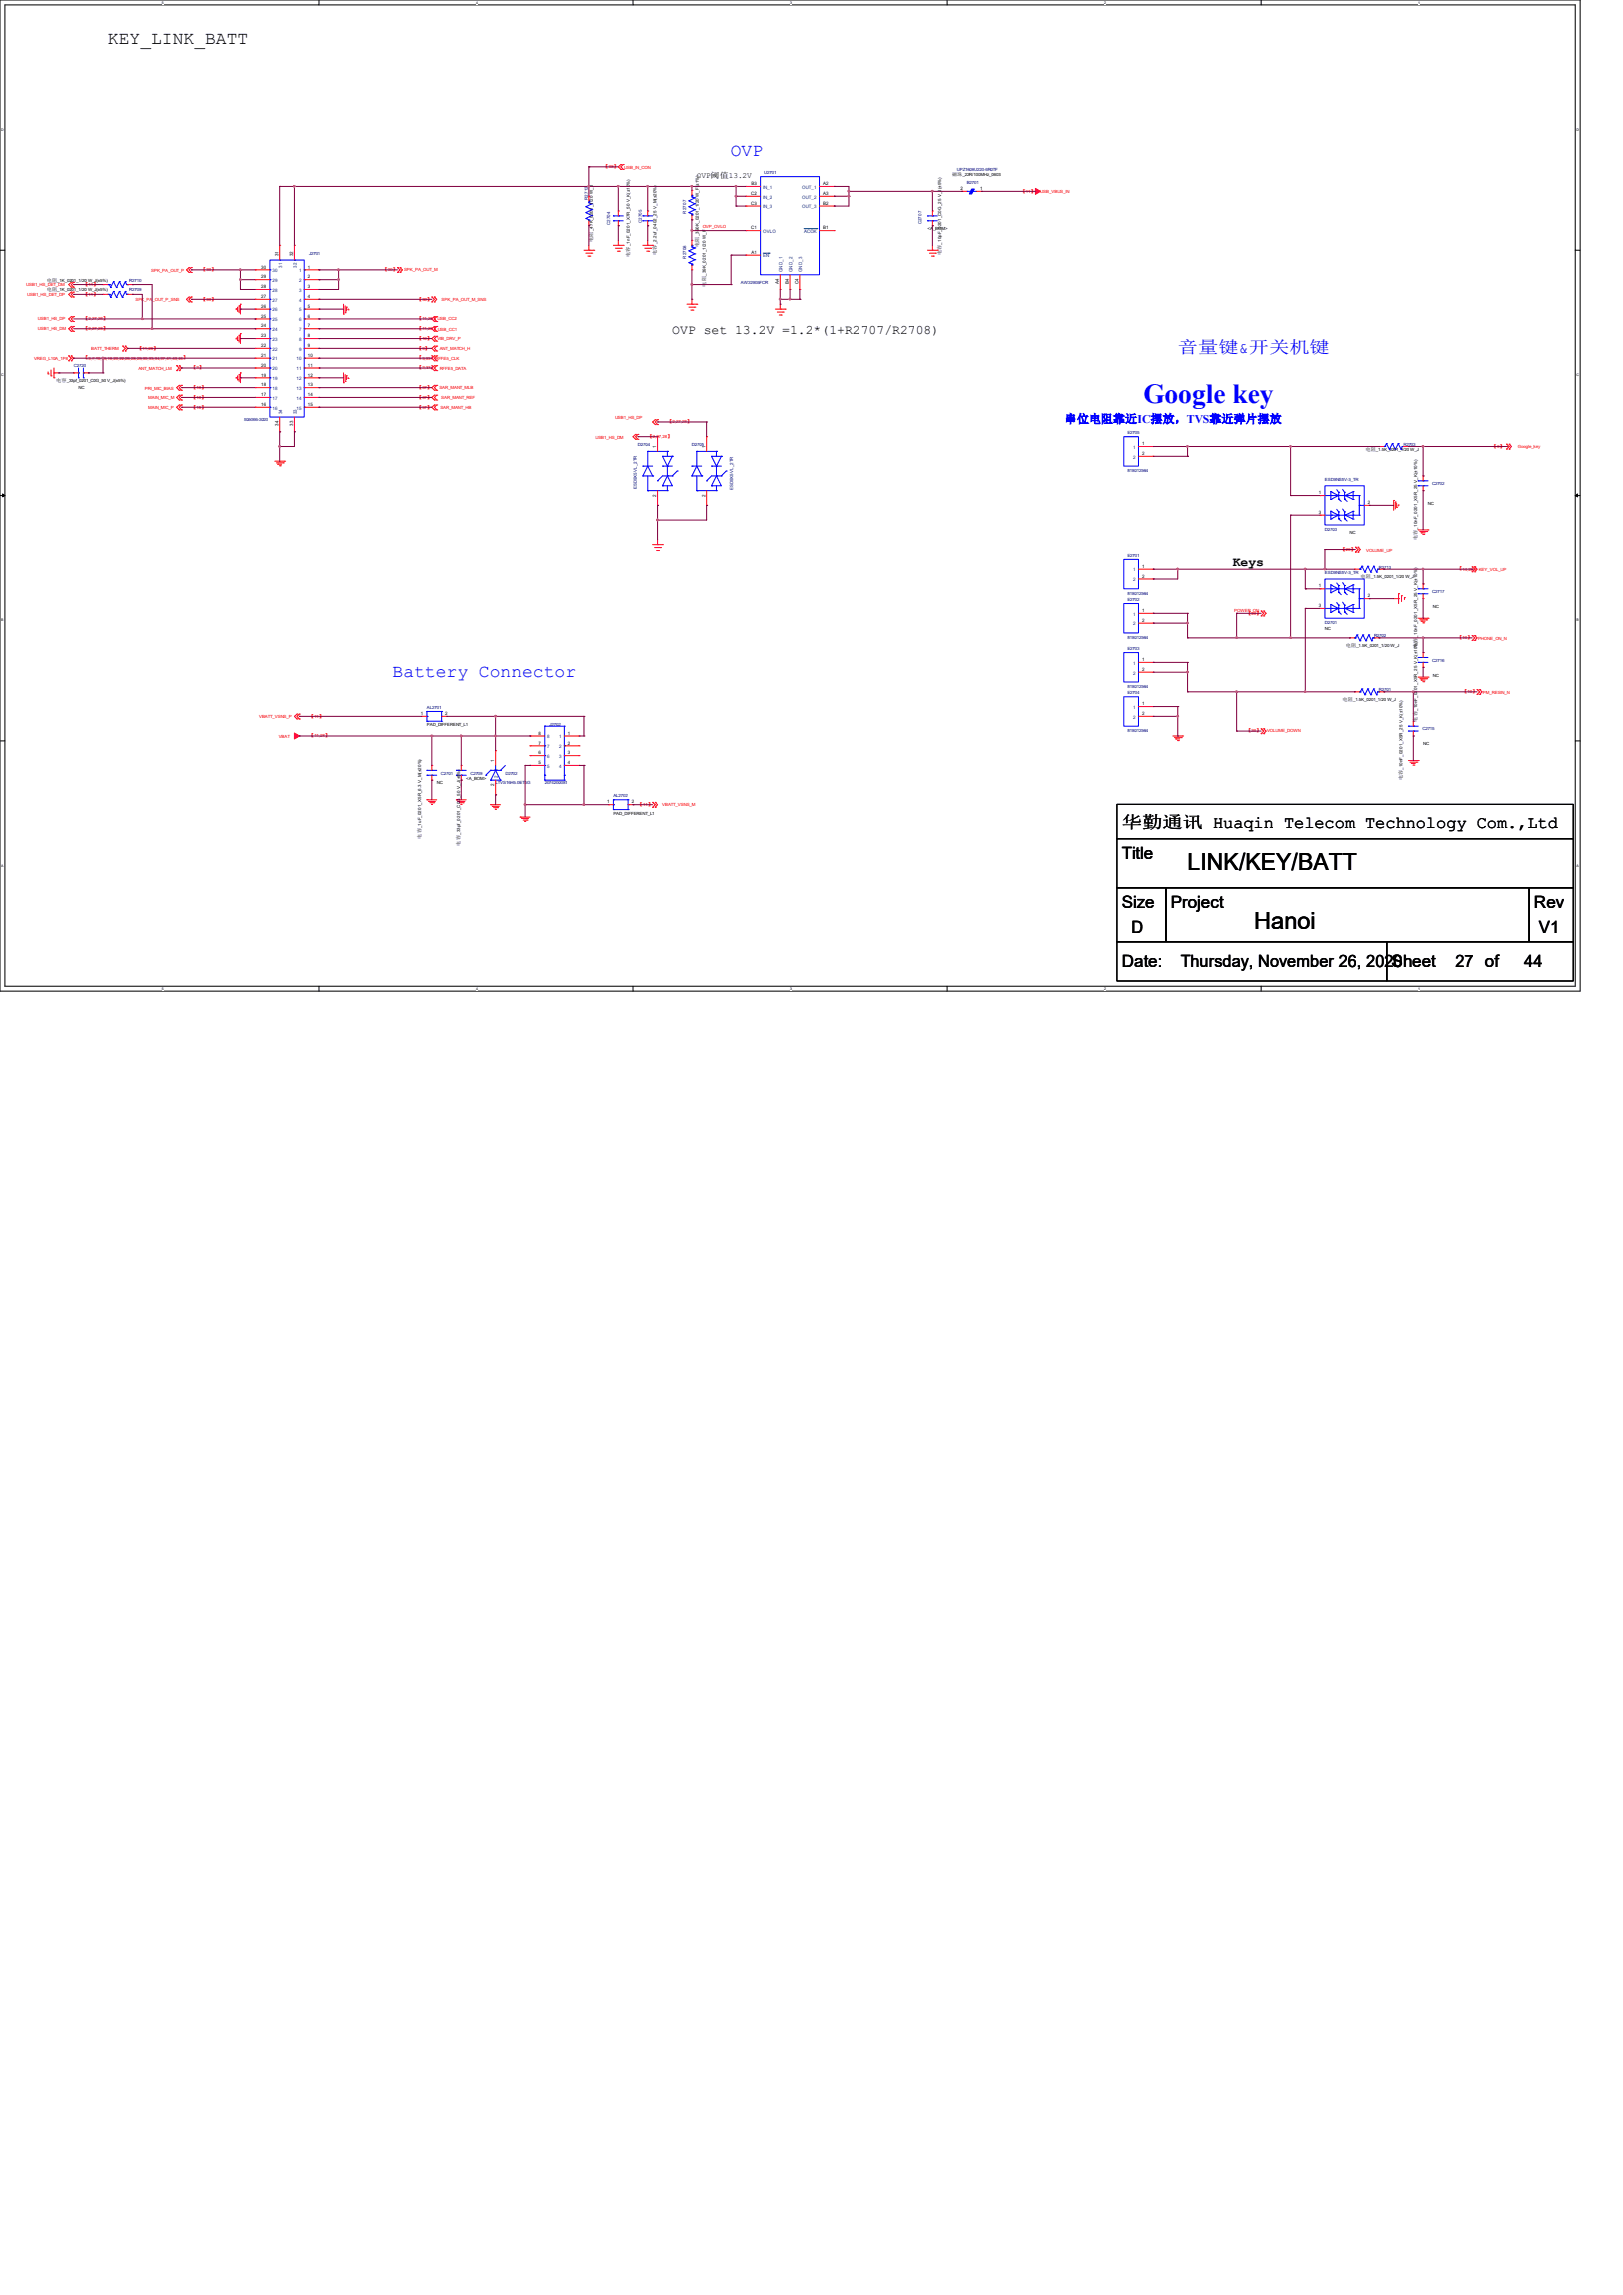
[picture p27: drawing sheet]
<svg xmlns="http://www.w3.org/2000/svg" width="210mm" height="297mm" viewBox="0 0 210 297" stroke-linecap="round" stroke-linejoin="round" font-family="sans-serif">
<defs><g id="words">
<text font-size="3.6" fill="#00f" x="148" y="52.2">Google key</text>
<g font-size="3">
<text x="153.7" y="112.6">LINK/KEY/BATT</text>
<text x="162.3" y="120.2">Hanoi</text>
</g>
<text font-size="2.3" x="14" y="5.7">KEY_LINK_BATT</text>
<g font-size="2.3" fill="#00f">
<text x="94.6" y="20.2">OVP</text>
<text x="50.8" y="87.6">Battery Connector</text>
</g>
<text font-size="2.2" fill="#00f" x="152.4" y="45.6">音量键&amp;开关机键</text>
<g font-size="2.2">
<text x="145.2" y="107.2">华勤通讯 Huaqin Telecom Technology Com.,Ltd</text>
<text x="145.2" y="111.2">Title</text>
<text x="145.2" y="117.6">Size</text>
<text x="151.5" y="117.6">Project</text>
<text x="198.5" y="117.6">Rev</text>
<text x="145.2" y="125.2">Date:</text>
<text x="146.4" y="120.7">D</text>
<text x="152.8" y="125.2">Thursday, November 26, 2020</text>
<text x="180.1" y="125.2">Sheet</text>
<text x="188.3" y="125.2">27 of</text>
<text x="197.2" y="125.2">44</text>
<text x="199.1" y="120.7">V1</text>
</g>
<g font-size="1.7">
<text x="87" y="43.2">OVP set 13.2V =1.2*(1+R2707/R2708)</text>
<text x="159.5" y="73.3">Keys</text>
</g>
<text font-size="1.5" fill="#00f" x="137.8" y="54.7">串位电阻靠近IC摆放，TVS靠近弹片摆放</text>
<text font-size="1" x="90.2" y="23.1">OVP阈值13.2V</text>
<g font-size=".6" fill="#f00">
<text x="78.1" y="21.8">【</text>
<text x="78.8" y="21.8">28</text>
<text x="79.4" y="21.8">】</text>
<text x="80.8" y="21.8">USB_IN_CON</text>
<text x="90.9" y="29.5">OVP_OVLO</text>
<text x="132.1" y="24.9">【</text>
<text x="132.8" y="24.9">11</text>
<text x="133.4" y="24.9">】</text>
<text x="134.6" y="24.9">USB_VBUS_IN</text>
<text x="19.6" y="35.2">SPK_PA_OUT_P</text>
<text x="26" y="35.1">【</text>
<text x="26.7" y="35.1">30</text>
<text x="27.3" y="35.1">】</text>
<text x="49.5" y="35.1">【</text>
<text x="50.2" y="35.1">30</text>
<text x="50.8" y="35.1">】</text>
<text x="52.3" y="35.1">SPK_PA_OUT_M</text>
<text x="3.4" y="37">USB1_HS_DET_DM</text>
<text x="3.5" y="38.3">USB1_HS_DET_DP</text>
<text x="4.9" y="41.4">USB1_HS_DP</text>
<text x="10.8" y="37">【</text>
<text x="10.8" y="38.3">【</text>
<text x="10.8" y="41.4">【</text>
<text x="11.5" y="37">11</text>
<text x="11.5" y="38.3">11</text>
<text x="11.5" y="41.4">2,27,28</text>
<text x="12.1" y="37">】</text>
<text x="12.1" y="38.3">】</text>
<text x="13.3" y="41.4">】</text>
<text x="17.5" y="38.9">SPK_PA_OUT_P_SNS</text>
<text x="26" y="38.9">【</text>
<text x="26.7" y="38.9">30</text>
<text x="27.3" y="38.9">】</text>
<text x="54" y="38.9">【</text>
<text x="54" y="41.4">【</text>
<text x="54.7" y="38.9">30</text>
<text x="54.7" y="41.4">11,28</text>
<text x="55.2" y="38.9">】</text>
<text x="56" y="41.4">】</text>
<text x="56.6" y="41.4">USB_CC2</text>
<text x="57.1" y="38.9">SPK_PA_OUT_M_SNS</text>
<text x="4.4" y="46.6">VREG_L10A_1P8</text>
<text x="4.9" y="42.7">USB1_HS_DM</text>
<text x="10.8" y="46.5">【</text>
<text x="10.8" y="42.7">【</text>
<text x="11.5" y="46.5">3,7,10,13,18,20,22,26,28,29,30,33,34,37,41,43,46</text>
<text x="11.5" y="42.7">2,27,28</text>
<text x="11.8" y="45.3">BATT_THERM</text>
<text x="13.3" y="42.7">】</text>
<text x="17.8" y="45.3">【</text>
<text x="17.9" y="47.9">ANT_MATCH_LM</text>
<text x="18.5" y="45.3">11,28</text>
<text x="19.8" y="45.3">】</text>
<text x="23.7" y="46.5">】</text>
<text x="24.8" y="47.8">【 】</text>
<text x="25.4" y="47.8">3</text>
<text x="54" y="44">【</text>
<text x="54" y="45.3">【 】</text>
<text x="54" y="47.8">【</text>
<text x="54" y="46.5">【</text>
<text x="54" y="42.7">【</text>
<text x="54.7" y="44">10</text>
<text x="54.7" y="45.3">3</text>
<text x="54.7" y="47.8">3,33</text>
<text x="54.7" y="46.5">3,33</text>
<text x="54.7" y="42.7">11,28</text>
<text x="55.2" y="44">】</text>
<text x="55.7" y="47.8">】</text>
<text x="55.7" y="46.5">】</text>
<text x="56" y="42.7">】</text>
<text x="56.3" y="46.6">RFFE5_CLK</text>
<text x="56.6" y="44">VIB_DRV_P</text>
<text x="56.6" y="42.8">USB_CC1</text>
<text x="56.9" y="45.3">ANT_MATCH_H</text>
<text x="56.9" y="47.9">RFFE5_DATA</text>
<text x="18.8" y="50.5">PRI_MIC_BIAS</text>
<text x="19.2" y="51.7">MAIN_MIC_M</text>
<text x="19.2" y="53">MAIN_MIC_P</text>
<text x="24.8" y="50.3">【</text>
<text x="24.8" y="51.6">【</text>
<text x="24.8" y="52.9">【</text>
<text x="25.4" y="50.3">18</text>
<text x="25.4" y="51.6">18</text>
<text x="25.4" y="52.9">18</text>
<text x="26" y="50.3">】</text>
<text x="26" y="51.6">】</text>
<text x="26" y="52.9">】</text>
<text x="54" y="52.9">【</text>
<text x="54" y="51.6">【</text>
<text x="54" y="50.3">【</text>
<text x="54.7" y="52.9">37</text>
<text x="54.7" y="51.6">37</text>
<text x="54.7" y="50.3">37</text>
<text x="55.2" y="52.9">】</text>
<text x="55.2" y="51.6">】</text>
<text x="55.2" y="50.3">】</text>
<text x="56.9" y="50.3">SAR_MANT_MLB</text>
<text x="57" y="53">SAR_MANT_HB</text>
<text x="57.1" y="51.6">SAR_MANT_REF</text>
<text x="77" y="56.8">USB1_HS_DM</text>
<text x="79.6" y="54.3">USB1_HS_DP</text>
<text x="83.8" y="56.7">【</text>
<text x="84.5" y="56.7">2,27,28</text>
<text x="86.3" y="56.7">】</text>
<text x="86.4" y="54.8">【</text>
<text x="87" y="54.8">2,27,28</text>
<text x="88.9" y="54.8">】</text>
<text x="193" y="58">【 】</text>
<text x="193.7" y="58">3</text>
<text x="196.4" y="58">Google_key</text>
<text x="173.5" y="71.3">【</text>
<text x="174.2" y="71.3">28</text>
<text x="174.8" y="71.3">】</text>
<text x="176.8" y="71.4">VOLUME_UP</text>
<text x="188.6" y="73.8">【</text>
<text x="189.3" y="73.8">14,28</text>
<text x="190.6" y="73.8">】</text>
<text x="191.3" y="73.9">KEY_VOL_UP</text>
<text x="159.7" y="79.3">POWER_ON</text>
<text x="161.3" y="79.5">【</text>
<text x="162" y="79.5">28</text>
<text x="162.6" y="79.5">】</text>
<text x="188.6" y="82.7">【</text>
<text x="189.3" y="82.7">10</text>
<text x="189.9" y="82.7">】</text>
<text x="191.3" y="82.8">PHONE_ON_N</text>
<text x="189.2" y="89.7">【</text>
<text x="189.9" y="89.7">10</text>
<text x="190.5" y="89.7">】</text>
<text x="191.9" y="89.8">PM_RESIN_N</text>
<text x="33.5" y="93">VBATT_VSNS_P</text>
<text x="36.1" y="95.5">VBAT</text>
<text x="40" y="92.9">【</text>
<text x="40" y="95.4">【</text>
<text x="40.7" y="92.9">11</text>
<text x="40.7" y="95.4">11,28</text>
<text x="41.3" y="92.9">】</text>
<text x="42" y="95.4">】</text>
<text x="161.3" y="94.8">【</text>
<text x="162" y="94.8">28</text>
<text x="162.6" y="94.8">】</text>
<text x="164" y="94.8">VOLUME_DOWN</text>
<text x="82.6" y="104.3">【</text>
<text x="83.2" y="104.3">11</text>
<text x="83.8" y="104.3">】</text>
<text x="85.7" y="104.3">VBATT_VSNS_M</text>
</g>
<g font-size=".6">
<text x="97.2" y="24">B3</text>
<text x="106.5" y="24">A2</text>
<text x="123.2" y="22.8">磁珠</text>
<text x="124.5" y="22.8">_22R/100MHz_0603</text>
<text x="76.7" y="29.9" transform="rotate(-90 76.7 29.9)">_47K_0201_1/20 W_J</text>
<text x="97.2" y="29.7">C1</text>
<text x="97.2" y="25.2">C2</text>
<text x="97.2" y="26.5">C3</text>
<text x="106.5" y="25.2">A3</text>
<text x="106.5" y="29.7">B1</text>
<text x="106.5" y="26.5">B2</text>
<text x="120" y="29.8">&lt;A_BOM&gt;</text>
<text x="124.3" y="24.6">2</text>
<text x="126.8" y="24.6">1</text>
<text x="33.8" y="34.8">30</text>
<text x="36" y="33.2" transform="rotate(-90 36 33.2)">31</text>
<text x="37.9" y="33.2" transform="rotate(-90 37.9 33.2)">32</text>
<text x="39.8" y="34.8">1</text>
<text x="76.7" y="31.3" transform="rotate(-90 76.7 31.3)">电阻</text>
<text x="81.5" y="33.2" transform="rotate(-90 81.5 33.2)">电容</text>
<text x="81.5" y="31.9" transform="rotate(-90 81.5 31.9)">_1nF_0201_X7R_50 V_K(±10%)</text>
<text x="85" y="33" transform="rotate(-90 85 33)">电容</text>
<text x="85" y="31.6" transform="rotate(-90 85 31.6)">_2.2uf_0402_25 V_M(±20%)</text>
<text x="90.4" y="32" transform="rotate(-90 90.4 32)">电阻</text>
<text x="90.4" y="30.6" transform="rotate(-90 90.4 30.6)">_390K_0201_1/20 W_F(±1%)</text>
<text x="91.3" y="35.7" transform="rotate(-90 91.3 35.7)">_39K_0201_1/20 W_F</text>
<text x="97.2" y="32.9">A1</text>
<text x="121.8" y="33" transform="rotate(-90 121.8 33)">电容</text>
<text x="121.8" y="31.7" transform="rotate(-90 121.8 31.7)">_10pF_0201_C0G_25 V_J(±5%)</text>
<text x="6.1" y="36.4">电阻</text>
<text x="6.1" y="37.7">电阻</text>
<text x="7.4" y="36.5">_1K_0201_1/20 W_J(±5%)</text>
<text x="7.4" y="37.7">_1K_0201_1/20 W_J(±5%)</text>
<text x="33.8" y="41.1">25</text>
<text x="33.8" y="39.8">26</text>
<text x="33.8" y="38.6">27</text>
<text x="33.8" y="37.3">28</text>
<text x="33.8" y="36">29</text>
<text x="39.8" y="36">2</text>
<text x="39.8" y="37.3">3</text>
<text x="39.8" y="38.6">4</text>
<text x="39.8" y="39.8">5</text>
<text x="39.8" y="41.1">6</text>
<text x="91.3" y="37.1" transform="rotate(-90 91.3 37.1)">电阻</text>
<text x="100.8" y="36.7" transform="rotate(-90 100.8 36.7)">A4</text>
<text x="102.1" y="36.7" transform="rotate(-90 102.1 36.7)">B4</text>
<text x="103.3" y="36.8" transform="rotate(-90 103.3 36.8)">C4</text>
<text x="33.8" y="47.5">20</text>
<text x="33.8" y="46.2">21</text>
<text x="33.8" y="44.9">22</text>
<text x="33.8" y="43.6">23</text>
<text x="33.8" y="42.4">24</text>
<text x="39.8" y="42.4">7</text>
<text x="39.8" y="43.6">8</text>
<text x="39.8" y="44.9">9</text>
<text x="39.8" y="46.2">10</text>
<text x="39.8" y="47.5">11</text>
<text x="7.3" y="49.4">电容</text>
<text x="8.6" y="49.4">_33pf_0201_C0G_50 V_J(±5%)</text>
<text x="10.2" y="50.3">NC</text>
<text x="33.8" y="52.5">16</text>
<text x="33.8" y="51.3">17</text>
<text x="33.8" y="50">18</text>
<text x="33.8" y="48.7">19</text>
<text x="39.8" y="48.7">12</text>
<text x="39.8" y="50">13</text>
<text x="39.8" y="51.3">14</text>
<text x="39.8" y="52.5">15</text>
<text x="36" y="55.1" transform="rotate(-90 36 55.1)">34</text>
<text x="37.9" y="55.1" transform="rotate(-90 37.9 55.1)">33</text>
<text x="84.9" y="58" transform="rotate(-90 84.9 58)">1</text>
<text x="91.3" y="58" transform="rotate(-90 91.3 58)">1</text>
<text x="147.8" y="57.6">1</text>
<text x="147.8" y="58.9">2</text>
<text x="176.7" y="58.3">电阻</text>
<text x="178.1" y="58.3">_1.5K_0201_1/20 W_J</text>
<text x="84.9" y="64.3" transform="rotate(-90 84.9 64.3)">2</text>
<text x="91.3" y="64.3" transform="rotate(-90 91.3 64.3)">2</text>
<text x="170.6" y="64">1</text>
<text x="177" y="65.2">2</text>
<text x="184.8" y="65.3">NC</text>
<text x="170.6" y="66.5">3</text>
<text x="174.6" y="69.1">NC</text>
<text x="183.4" y="69.9" transform="rotate(-90 183.4 69.9)">电容</text>
<text x="183.4" y="68.5" transform="rotate(-90 183.4 68.5)">_10nF_0201_X5R_25 V_K(±10%)</text>
<text x="147.8" y="73.5">1</text>
<text x="147.8" y="74.8">2</text>
<text x="170.6" y="76">1</text>
<text x="176.1" y="74.8">电阻</text>
<text x="177" y="77.3">2</text>
<text x="177.4" y="74.8">_1.5K_0201_1/20 W_J</text>
<text x="147.8" y="79.2">1</text>
<text x="147.8" y="80.5">2</text>
<text x="170.6" y="78.6">3</text>
<text x="171.4" y="81.6">NC</text>
<text x="174.2" y="83.7">电阻</text>
<text x="175.5" y="83.7">_1.5K_0201_1/20 W_J</text>
<text x="183.4" y="83.9" transform="rotate(-90 183.4 83.9)">电容</text>
<text x="183.4" y="82.5" transform="rotate(-90 183.4 82.5)">_10nF_0201_X5R_25 V_K(±10%)</text>
<text x="185.4" y="78.7">NC</text>
<text x="147.8" y="85.6">1</text>
<text x="147.8" y="86.8">2</text>
<text x="185.4" y="87.6">NC</text>
<text x="54.4" y="92.5">1</text>
<text x="55.2" y="94">PAD_DIFFERENT_L1</text>
<text x="57.6" y="92.5">2</text>
<text x="69.7" y="95.1">8</text>
<text x="73.5" y="95.1">1</text>
<text x="147.8" y="91.3">1</text>
<text x="147.8" y="92.5">2</text>
<text x="173.7" y="90.7">电阻</text>
<text x="175.1" y="90.7">_1.5K_0201_1/20 W_J</text>
<text x="183.4" y="93.4" transform="rotate(-90 183.4 93.4)">电容</text>
<text x="183.4" y="92" transform="rotate(-90 183.4 92)">_10nF_0201_X5R_25 V_K(±10%)</text>
<text x="56.5" y="101.5">NC</text>
<text x="60.3" y="100.9">&lt;A_BOM&gt;</text>
<text x="64" y="101.8" transform="rotate(-90 64 101.8)">2</text>
<text x="64" y="98.6" transform="rotate(-90 64 98.6)">1</text>
<text x="69.7" y="98.9">5</text>
<text x="69.7" y="97.6">6</text>
<text x="69.7" y="96.4">7</text>
<text x="73.5" y="96.4">2</text>
<text x="73.5" y="97.6">3</text>
<text x="73.5" y="98.9">4</text>
<text x="181.5" y="101" transform="rotate(-90 181.5 101)">电容</text>
<text x="181.5" y="99.6" transform="rotate(-90 181.5 99.6)">_10nF_0201_X5R_25 V_K(±10%)</text>
<text x="184.1" y="96.4">NC</text>
<text x="54.5" y="107.2" transform="rotate(-90 54.5 107.2)">_1uF_0201_X5R_6.3 V_M(±20%)</text>
<text x="78.6" y="104">1</text>
<text x="79.4" y="105.4">PAD_DIFFERENT_L1</text>
<text x="81.7" y="104">2</text>
<text x="54.5" y="108.5" transform="rotate(-90 54.5 108.5)">电容</text>
<text x="59.6" y="109.4" transform="rotate(-90 59.6 109.4)">电容</text>
<text x="59.6" y="108.1" transform="rotate(-90 59.6 108.1)">_33pf_0201_C0G_50 V_J(±5%)</text>
</g>
<g font-size=".6" fill="#000080">
<text x="98.9" y="22.5">U2701</text>
<text x="123.8" y="22.1">UPZ1608U220-6R0TF</text>
<text x="125.1" y="23.8">B2701</text>
<text x="76.1" y="25.9" transform="rotate(-90 76.1 25.9)">R2712</text>
<text x="79" y="29.1" transform="rotate(-90 79 29.1)">C2704</text>
<text x="83.1" y="28.9" transform="rotate(-90 83.1 28.9)">C2705</text>
<text x="88.8" y="27.6" transform="rotate(-90 88.8 27.6)">R2707</text>
<text x="119.3" y="29" transform="rotate(-90 119.3 29)">C2707</text>
<text x="40" y="32.9">J2701</text>
<text x="88.8" y="33.5" transform="rotate(-90 88.8 33.5)">R2708</text>
<text x="16.7" y="36.5">R2710</text>
<text x="16.7" y="37.7">R2709</text>
<text x="95.9" y="36.7">AW32905FCR</text>
<text x="9.6" y="47.5">C2720</text>
<text x="31.6" y="54.5">505066-3020</text>
<text x="82.5" y="57.7">D2704</text>
<text x="89.5" y="57.7">D2705</text>
<text x="145.9" y="56.2">E2705</text>
<text x="181.6" y="57.7">R2703</text>
<text x="82.4" y="63.3" transform="rotate(-90 82.4 63.3)">ESD9X5VL_2TR</text>
<text x="94.9" y="63.5" transform="rotate(-90 94.9 63.5)">ESD9X5VL_2TR</text>
<text x="145.9" y="61.1">818012564</text>
<text x="171.4" y="62.3">ESD9NS5V-3_TR</text>
<text x="185.3" y="62.8">C2702</text>
<text x="171.4" y="68.7">D2703</text>
<text x="145.9" y="72.1">E2701</text>
<text x="145.9" y="77.8">E2702</text>
<text x="145.9" y="77">818012564</text>
<text x="171.4" y="74.3">ESD9NS5V-3_TR</text>
<text x="178.4" y="73.6">R2713</text>
<text x="185.3" y="76.8">C2717</text>
<text x="145.9" y="82.7">818012564</text>
<text x="171.4" y="80.8">D2701</text>
<text x="177.8" y="82.5">R2702</text>
<text x="145.9" y="84.1">E2703</text>
<text x="145.9" y="89.8">E2704</text>
<text x="145.9" y="89.1">818012564</text>
<text x="178.4" y="89.5">R2701</text>
<text x="185.3" y="85.6">C2716</text>
<text x="55.2" y="91.7">AL2701</text>
<text x="71.1" y="93.9">J2702</text>
<text x="145.9" y="94.8">818012564</text>
<text x="184.1" y="94.5">C2715</text>
<text x="57.1" y="100.3">C2701</text>
<text x="60.9" y="100.3">C2709</text>
<text x="64.1" y="101.5">LTVS16H5.0ET5G</text>
<text x="65.4" y="100.3">D2702</text>
<text x="70.5" y="101.5">2074200081</text>
<text x="79.4" y="103.2">AL2702</text>
</g>
<g font-size=".6" fill="#004080">
<text x="98.8" y="24.4">IN_1</text>
<text x="98.8" y="25.7">IN_2</text>
<text x="98.8" y="27">IN_3</text>
<text x="103.8" y="24.4">OUT_1</text>
<text x="103.8" y="25.7">OUT_2</text>
<text x="103.8" y="27">OUT_3</text>
<text x="35.3" y="35.2">30</text>
<text x="36.5" y="34.7" transform="rotate(-90 36.5 34.7)">31</text>
<text x="38.4" y="34.7" transform="rotate(-90 38.4 34.7)">32</text>
<text x="38.7" y="35.2">1</text>
<text x="98.8" y="33.3">EN</text>
<text x="98.8" y="30.1">OVLO</text>
<text x="101.3" y="35.2" transform="rotate(-90 101.3 35.2)">GND_1</text>
<text x="102.5" y="35.2" transform="rotate(-90 102.5 35.2)">GND_2</text>
<text x="103.8" y="35.2" transform="rotate(-90 103.8 35.2)">GND_3</text>
<text x="104.1" y="30.1">ACOK</text>
<text x="35.3" y="41.6">25</text>
<text x="35.3" y="40.3">26</text>
<text x="35.3" y="39">27</text>
<text x="35.3" y="37.8">28</text>
<text x="35.3" y="36.5">29</text>
<text x="38.7" y="36.5">2</text>
<text x="38.7" y="37.8">3</text>
<text x="38.7" y="39">4</text>
<text x="38.7" y="40.3">5</text>
<text x="38.7" y="41.6">6</text>
<text x="35.3" y="47.9">20</text>
<text x="35.3" y="46.7">21</text>
<text x="35.3" y="45.4">22</text>
<text x="35.3" y="44.1">23</text>
<text x="35.3" y="42.8">24</text>
<text x="38.4" y="46.7">10</text>
<text x="38.4" y="47.9">11</text>
<text x="38.7" y="42.8">7</text>
<text x="38.7" y="44.1">8</text>
<text x="38.7" y="45.4">9</text>
<text x="35.3" y="53">16</text>
<text x="35.3" y="51.7">17</text>
<text x="35.3" y="50.5">18</text>
<text x="35.3" y="49.2">19</text>
<text x="36.5" y="53.6" transform="rotate(-90 36.5 53.6)">34</text>
<text x="38.4" y="49.2">12</text>
<text x="38.4" y="50.5">13</text>
<text x="38.4" y="51.7">14</text>
<text x="38.4" y="53">15</text>
<text x="38.4" y="53.6" transform="rotate(-90 38.4 53.6)">33</text>
<text x="146.6" y="58.1">1</text>
<text x="146.6" y="59.4">2</text>
<text x="146.6" y="74">1</text>
<text x="146.6" y="75.2">2</text>
<text x="146.6" y="79.7">1</text>
<text x="146.6" y="80.9">2</text>
<text x="146.6" y="86">1</text>
<text x="146.6" y="87.3">2</text>
<text x="70.8" y="95.5">8</text>
<text x="72.3" y="95.5">1</text>
<text x="146.6" y="91.7">1</text>
<text x="146.6" y="93">2</text>
<text x="64.4" y="100.6" transform="rotate(-90 64.4 100.6)">2</text>
<text x="64.4" y="99.7" transform="rotate(-90 64.4 99.7)">1</text>
<text x="70.8" y="99.4">5</text>
<text x="70.8" y="98.1">6</text>
<text x="70.8" y="96.8">7</text>
<text x="72.3" y="96.8">2</text>
<text x="72.3" y="98.1">3</text>
<text x="72.3" y="99.4">4</text>
</g>
<g font-size=".5">
<text x="21" y=".5">5</text>
<text x="61.6" y=".5">4</text>
<text x="102.2" y=".5">3</text>
<text x="142.9" y=".5">2</text>
<text x="183.5" y=".5">1</text>
<text x=".2" y="16.9">D</text>
<text x="204" y="16.9">D</text>
<text x=".2" y="48.6">C</text>
<text x="204" y="48.6">C</text>
<text x=".2" y="80.4">B</text>
<text x="204" y="80.4">B</text>
<text x=".2" y="112.1">A</text>
<text x="204" y="112.1">A</text>
<text x="21" y="128.1">5</text>
<text x="61.6" y="128.1">4</text>
<text x="102.2" y="128.1">3</text>
<text x="142.9" y="128.1">2</text>
<text x="183.5" y="128.1">1</text>
</g>
</g></defs>
<path d="M0 0h204.5v128.3h-204.5zM.6 .6h203.2v127h-203.2z" fill="none" stroke="#000" stroke-width=".13"/>
<g fill="#fff">
<path d="M21 .1h.2v.5h-.2z"/>
<path d="M21 127.7h.2v.5h-.2z"/>
</g>
<path d="M41.3 0v.6M41.3 127.6v.7" fill="none" stroke="#000" stroke-width=".13"/>
<g fill="#fff">
<path d="M61.6 .1h.2v.5h-.2z"/>
<path d="M61.6 127.7h.2v.5h-.2z"/>
</g>
<path d="M81.9 0v.6M81.9 127.6v.7" fill="none" stroke="#000" stroke-width=".13"/>
<g fill="#fff">
<path d="M102.2 .1h.2v.5h-.2z"/>
<path d="M102.2 127.7h.2v.5h-.2z"/>
</g>
<path d="M122.6 0v.6M122.6 127.6v.7" fill="none" stroke="#000" stroke-width=".13"/>
<g fill="#fff">
<path d="M142.9 .1h.2v.5h-.2z"/>
<path d="M142.9 127.7h.2v.5h-.2z"/>
</g>
<path d="M163.2 0v.6M163.2 127.6v.7" fill="none" stroke="#000" stroke-width=".13"/>
<g fill="#fff">
<path d="M183.5 .1h.2v.5h-.2z"/>
<path d="M183.5 127.7h.2v.5h-.2z"/>
<path d="M.2 16.5h.3v.5h-.3z"/>
<path d="M204 16.5h.3v.5h-.3z"/>
<path d="M.2 48.3h.3v.5h-.3z"/>
<path d="M204 48.3h.3v.5h-.3z"/>
</g>
<path d="M0 32.4h.6M203.8 32.4h.7" fill="none" stroke="#000" stroke-width=".13"/>
<g fill="#fff">
<path d="M.2 80h.2v.5h-.2z"/>
<path d="M204 80h.3v.5h-.3z"/>
</g>
<path d="M0 64.1h.6M203.8 64.1h.7" fill="none" stroke="#000" stroke-width=".13"/>
<path d="M.3 63.9l.3 .2-.3 .2zM203.8 64.1l.3-.2v.4z" fill="#000" stroke="#000" stroke-width=".13"/>
<g fill="#fff">
<path d="M.2 111.8h.3v.5h-.3z"/>
<path d="M204 111.8h.3v.5h-.3z"/>
</g>
<path d="M0 95.9h.6M203.8 95.9h.7M144.5 108.5h59.1v6.4h-59.1zM144.5 104.1h59.1v4.4h-59.1zM144.5 114.9h6.4v7h-6.4zM150.9 114.9h47v7h-47zM197.9 114.9h5.7v7h-5.7zM144.5 121.9h35v5.1h-35zM179.5 121.9h24.1v5.1h-24.1z" fill="none" stroke="#000" stroke-width=".13"/>
<g fill="none" stroke="#f00" stroke-width=".13">
<path d="M9.2 36.5h.1M9.2 37.2h.1M9.2 37.8h.1M9.2 38.4h.1M9.2 36.5l-.3 .3 .3 .4M9.2 37.8l-.3 .3 .3 .3M9.5 36.5h.1M9.5 37.2h.1M9.5 37.8h.1M9.5 38.4h.1M9.5 36.5l-.3 .3 .3 .4M9.5 37.8l-.3 .3 .3 .3"/>
<path d="M13.3 36.8h.1M13.3 38.1h.1M13.3 36.8h.7M13.3 38.1h.7M16.5 36.8h.6M16.5 38.1h.6M17.1 36.8h.1M17.1 38.1h.1M24.5 34.6h.1M24.5 35.3h.1M24.5 39.1h.1M24.5 38.4h.1"/>
<path d="M24.5 34.6l-.4 .3 .4 .4M24.5 38.4l-.4 .3 .4 .4M24.8 34.6h.1M24.8 35.3h.1M24.8 39.1h.1M24.8 38.4h.1M24.8 34.6l-.3 .3 .3 .4M24.8 38.4l-.3 .3 .3 .4M30.6 40h.1M30.6 40v.1M30.7 39.8v.5M30.9 39.6h.1"/>
<path d="M30.9 39.6v.9M31.1 39.4h.1M31.1 39.4v1.2M33 38.7h.1M33 37.5h.1M33 36.2h.1M33 34.9h.1M33 34.9h1.9M33 36.2h1.9M33 37.5h1.9M33 38.7h1.9M36.2 31.7h.1"/>
<path d="M36.2 31.7v2M38.1 31.7h.1M38.1 31.7v2M39.4 34.9h1.9M39.4 36.2h1.9M39.4 37.5h1.9M39.4 38.7h1.9M41.3 34.9h.1M41.3 36.2h.1M41.3 37.5h.1M41.3 38.7h.1M44.4 39.4v1.2"/>
<path d="M44.7 39.6v.9M44.8 39.8h.1M44.8 39.8v.5M45 40v.1M51.4 34.6h.1M51.4 35.3h.1M51.4 34.6l.4 .3-.4 .4M51.8 34.6h.1M51.8 35.3h.1M51.8 34.6l.3 .3-.3 .4M55.9 39.1h.1M55.9 38.4h.1"/>
<path d="M55.9 38.4l.3 .3-.3 .4M56.2 39.1h.1M56.2 38.4h.1M56.2 38.4l.3 .3-.3 .4M75.6 32.4h1.2M75.8 32.8h.8M76.1 33.1h.2M76.2 32.4h.1M76.2 29.2h.1M76.2 25.4h.1M76.2 25.4v.6M76.2 28.6v.6"/>
<path d="M76.2 31.7v.7M76.3 33.1h.1M76.6 32.8h.1M76.8 32.4h.1M79.4 31.7h1.2M79.6 32.1h.8M79.9 32.5h.2M80 31.7h.1M80 27.3h.1M80 29.2h.1M80 27.3v.6M80 28.6v.6"/>
<path d="M80 31.1v.6M80.1 32.5h.1M80.3 21.3h.1M80.3 21.9h.1M80.3 21.3l-.3 .3 .3 .3M80.4 32.1h.1M80.6 31.7h.1M80.6 21.9h.1M80.6 21.3h.1M80.6 21.3l-.3 .3 .3 .3M83.2 31.7h1.3M83.4 32.1h.8"/>
<path d="M83.7 32.5h.2M83.8 31.7h.1M83.8 27.3h.1M83.8 29.2h.1M83.8 27.3v.6M83.8 28.6v.6M83.8 31.1v.6M83.9 32.5h.1M84.2 32.1h.1M84.5 31.7h.1M88.9 39.4h1.3M89.2 39.8h.7"/>
<path d="M89.5 39.4h.1M89.5 28.4h.1M89.5 24.6h.1M89.5 34.9h.1M89.5 31.1h.1M89.5 24.6v.7M89.5 27.8v.6M89.5 31.1v.6M89.5 34.3v.6M89.5 38.7v.7M89.9 39.8h.1M90.2 39.4h.1"/>
<path d="M96.5 33h.1M96.5 24.1h.1M96.5 29.8h.1M96.5 25.4h.1M96.5 26.7h.1M96.5 33h1.9M96.5 24.1h1.9M96.5 25.4h1.9M96.5 29.8h1.9M96.5 26.7h1.9M101 37.5h.1M101 35.6v1.9"/>
<path d="M101 39.4v.6M102.2 37.5h.1M102.2 35.6v1.9M103.5 37.5h.1M103.5 35.6v1.9M106 24.1h1.9M106 25.4h1.9M106 29.8h1.9M106 26.7h1.9M107.9 24.1h.1M107.9 25.4h.1M107.9 29.8h.1"/>
<path d="M107.9 26.7h.1M120 32.4h1.3M120.3 32.8h.7M120.5 33.1h.3M120.6 32.4h.1M120.6 27.3h.1M120.6 29.2h.1M120.6 27.3v.6M120.6 28.6v.6M120.6 31.7v.7M120.8 33.1h.1M121 32.8h.1"/>
<path d="M121.3 32.4h.1M124.5 24.8h.1M124.5 24.8h.6M126.4 24.8h.6M127 24.8h.1M6.2 48.4h.1M6.2 48.1v.3M6.6 48.6h.1M6.6 47.9v.7M7 48.3h.1M7 48.9h.1M7 48.3h.6"/>
<path d="M7 47.6v1.3M8.9 46.7h.1M8.9 46.1h.1M8.9 46.1l.3 .3-.3 .3M9.2 46.1h.1M9.2 46.7h.1M9.2 42.2h.1M9.2 42.9h.1M9.2 41h.1M9.2 41.6h.1M9.2 46.1l.3 .3-.3 .3M9.2 42.2l-.3 .3 .3 .4"/>
<path d="M9.2 41l-.3 .3 .3 .3M9.5 42.2h.1M9.5 42.9h.1M9.5 41h.1M9.5 41.6h.1M9.5 48.3h.1M9.5 48.3h.7M9.5 42.2l-.3 .3 .3 .4M9.5 41l-.3 .3 .3 .3M10.8 48.3h.6M11.4 48.3h.1M15.9 45.4h.1"/>
<path d="M15.9 44.8h.1M15.9 44.8l.3 .3-.3 .3M16.2 44.8h.1M16.2 45.4h.1M16.2 44.8l.3 .3-.3 .3M22.9 48h.1M22.9 47.3h.1M22.9 47.3l.3 .3-.3 .4M23.2 50.5h.1M23.2 49.9h.1M23.2 51.8h.1M23.2 51.1h.1"/>
<path d="M23.2 53h.1M23.2 52.4h.1M23.2 47.3h.1M23.2 48h.1M23.2 49.9l-.3 .3 .3 .3M23.2 51.1l-.3 .3 .3 .4M23.2 52.4l-.3 .3 .3 .3M23.2 47.3l.3 .3-.3 .4M23.5 50.5h.1M23.5 49.9h.1M23.5 51.8h.1M23.5 51.1h.1"/>
<path d="M23.5 53h.1M23.5 52.4h.1M23.5 49.9l-.3 .3 .3 .3M23.5 51.1l-.3 .3 .3 .4M23.5 52.4l-.3 .3 .3 .3M30.6 43.8h.1M30.6 48.9h.1M30.6 43.8v.1M30.6 48.9v.1M30.7 40.3h.1M30.7 44.1h.1M30.7 49.1h.1"/>
<path d="M30.7 43.6v.5M30.7 48.6v.5M30.9 43.4h.1M30.9 48.5h.1M30.9 43.4v.9M30.9 48.5v.9M31.1 43.2h.1M31.1 48.3h.1M31.1 43.2v1.2M31.1 48.3v1.2M33 52.7h.1M33 51.4h.1"/>
<path d="M33 50.2h.1M33 48.9h.1M33 47.6h.1M33 46.4h.1M33 45.1h.1M33 43.8h.1M33 42.5h.1M33 41.3h.1M33 40h.1M33 40h1.9M33 41.3h1.9M33 42.5h1.9"/>
<path d="M33 43.8h1.9M33 45.1h1.9M33 46.4h1.9M33 47.6h1.9M33 48.9h1.9M33 50.2h1.9M33 51.4h1.9M33 52.7h1.9M35.6 59.7h1.2M35.8 59.9h.9M36.2 55.9h.1M36.2 54v1.9"/>
<path d="M36.7 59.9h.1M36.8 59.7h.1M38.1 55.9h.1M38.1 54v1.9M39.4 40h1.9M39.4 41.3h1.9M39.4 42.5h1.9M39.4 43.8h1.9M39.4 45.1h1.9M39.4 46.4h1.9M39.4 47.6h1.9M39.4 48.9h1.9"/>
<path d="M39.4 50.2h1.9M39.4 51.4h1.9M39.4 52.7h1.9M41.3 40h.1M41.3 41.3h.1M41.3 42.5h.1M41.3 43.8h.1M41.3 45.1h.1M41.3 46.4h.1M41.3 47.6h.1M41.3 48.9h.1M41.3 50.2h.1"/>
<path d="M41.3 51.4h.1M41.3 52.7h.1M44.4 49.5h.1M44.4 40.6h.1M44.4 48.3v1.2M44.7 49.4h.1M44.7 40.5h.1M44.7 48.5v.9M44.8 48.6h.1M44.8 48.6v.5M45 49h.1M45 40.1h.1"/>
<path d="M45 48.9v.1M56.2 44.2h.1M56.2 43.5h.1M56.2 44.8h.1M56.2 45.4h.1M56.2 47.3h.1M56.2 48h.1M56.2 46.1h.1M56.2 46.7h.1M56.2 41h.1M56.2 41.6h.1M56.2 42.2h.1"/>
<path d="M56.2 42.9h.1M56.2 52.4h.1M56.2 53h.1M56.2 51.1h.1M56.2 51.8h.1M56.2 49.9h.1M56.2 50.5h.1M56.2 43.5l-.3 .3 .3 .4M56.2 44.8l-.3 .3 .3 .3M56.2 47.3l-.3 .3 .3 .4M56.2 46.1l-.3 .3 .3 .3M56.2 41l-.3 .3 .3 .3"/>
<path d="M56.2 42.2l-.3 .3 .3 .4M56.2 52.4l-.3 .3 .3 .3M56.2 51.1l-.3 .3 .3 .4M56.2 49.9l-.3 .3 .3 .3M56.5 43.5h.1M56.5 44.2h.1M56.5 45.4h.1M56.5 44.8h.1M56.5 48h.1M56.5 47.3h.1M56.5 46.7h.1M56.5 46.1h.1"/>
<path d="M56.5 41.6h.1M56.5 41h.1M56.5 42.9h.1M56.5 42.2h.1M56.5 53h.1M56.5 52.4h.1M56.5 51.8h.1M56.5 51.1h.1M56.5 50.5h.1M56.5 49.9h.1M56.5 43.5l-.3 .3 .3 .4M56.5 44.8l-.3 .3 .3 .3"/>
<path d="M56.5 47.3l-.3 .3 .3 .4M56.5 46.1l-.3 .3 .3 .3M56.5 41l-.3 .3 .3 .3M56.5 42.2l-.3 .3 .3 .4M56.5 52.4l-.3 .3 .3 .3M56.5 51.1l-.3 .3 .3 .4M56.5 49.9l-.3 .3 .3 .3M82.3 56.2h.1M82.3 56.9h.1M82.3 56.2l-.4 .3 .4 .4M82.5 56.2h.1M82.5 56.9h.1"/>
<path d="M82.5 56.2l-.2 .3 .2 .4M84.8 54.3h.1M84.8 54.9h.1M84.8 54.3l-.3 .3 .3 .3M85.1 54.3h.1M85.1 54.9h.1M85.1 56.5h.1M85.1 56.5v1.9M85.1 54.3l-.3 .3 .3 .3M89.4 40.1h.3M89.7 40.1h.1M91.4 56.5h.1"/>
<path d="M91.4 56.5v1.9M100.3 40h1.3M100.6 40.4h.7M100.8 40.8h.3M101 40h.1M101.1 40.8h.1M101.3 40.4h.1M101.6 40h.1M147.3 57.8h1.9M147.3 59.1h1.9M149.2 57.8h.1M149.2 59.1h.1"/>
<path d="M178.4 57.8h.1M178.4 57.8h.7M181.6 57.8h.6M182.2 57.8h.1M194.9 58.1h.1M194.9 57.5h.1M194.9 57.5l.4 .3-.4 .3M195.3 58.1h.1M195.3 57.5h.1M195.3 57.5l.3 .3-.3 .3M35.9 60.1h.1M35.9 60.1h.5"/>
<path d="M36.2 60.3h.1M36.3 60.3h.1M84.5 70.5h1.2M84.7 70.9h.8M85 71.2h.2M85.1 70.5h.1M85.1 65.4h.1M85.1 63.5v1.9M85.1 69.8v.7M85.2 71.2h.1M85.5 70.9h.1M85.7 70.5h.1"/>
<path d="M91.4 65.4h.1M91.4 63.5v1.9M147.3 73.7h1.9M147.3 74.9h1.9M147.3 79.4h1.9M149.2 73.7h.1M149.2 74.9h.1M149.2 79.4h.1M163.2 79.1h.1M163.2 79.7h.1M163.2 79.1l.3 .3-.3 .3M163.5 79.1h.1"/>
<path d="M163.5 79.7h.1M163.5 79.1l.3 .3-.3 .3M170.8 76.2h.1M170.8 78.7h.1M170.8 64.1h.1M170.8 66.7h.1M170.8 76.2h.6M170.8 78.7h.6M170.8 64.1h.6M170.8 66.7h.6M175.3 73.7h.1M175.3 73.7h.6"/>
<path d="M175.4 71.5h.1M175.4 70.8h.1M175.4 70.8l.3 .3-.3 .4M175.7 71.5h.1M175.7 70.8h.1M175.7 70.8l.3 .3-.3 .4M176.5 77.5h.7M176.5 65.4h.7M177.2 77.5h.1M177.2 65.4h.1M178.4 73.7h.7M179.1 73.7h.1"/>
<path d="M180.3 64.8h.1M180.3 64.8v1.2M180.3 77.5h.7M180.6 65h.1M180.6 65v.9M180.7 65.7h.1M180.7 65.2v.5M180.9 65.4h.1M180.9 65.4v.1M181 77.5h.1M181 76.8h.1M181 76.8v1.3"/>
<path d="M181.4 77.1h.1M181.4 77.1v.8M181.7 77.3h.1M181.7 77.3v.3M183.5 68.6h1.3M183.7 68.8h.9M183.9 69h.1M183.9 69h.5M184.1 69.2h.1M184.1 61.6h.1M184.1 63.5h.1M184.1 75.6h.1"/>
<path d="M184.1 77.5h.1M184.1 61.6v.6M184.1 62.9v.6M184.1 75.6v.6M184.1 76.8v.7M184.2 69.2h.1M184.6 68.8h.1M184.8 68.6h.1M190.5 74h.1M190.5 73.4h.1M190.5 73.4l.3 .3-.3 .3M190.8 74h.1"/>
<path d="M190.8 73.4h.1M190.8 73.4l.3 .3-.3 .3M38.4 92.4h.1M38.4 93h.1M38.4 92.4l-.3 .3 .3 .3M38.7 92.4h.1M38.7 93h.1M38.7 92.4l-.3 .3 .3 .3M54.6 92.7h.1M54.6 92.7h.6M55.9 99.1h.1M55.9 99.1v.6"/>
<path d="M57.1 92.7h.7M57.8 92.7h.1M59.7 99.1h.1M59.7 99.1v.6M64.1 97.2h.1M64.1 97.2v1.9M68.6 99.1h.1M68.6 97.8h.1M68.6 96.5h.1M68.6 95.2h.1M68.6 95.2h1.9M68.6 96.5h1.9"/>
<path d="M68.6 97.8h1.9M68.6 99.1h1.9M73 95.2h1.9M73 96.5h1.9M73 97.8h1.9M73 99.1h1.9M74.9 95.2h.1M74.9 96.5h.1M74.9 97.8h.1M74.9 99.1h.1M147.3 92.7h1.9M147.3 80.6h1.9"/>
<path d="M147.3 85.7h1.9M147.3 87h1.9M147.3 91.4h1.9M149.2 80.6h.1M149.2 85.7h.1M149.2 87h.1M149.2 91.4h.1M149.2 92.7h.1M151.8 95.2h1.2M152 95.5h.9M152.1 95.6h.1M152.1 95.6h.6"/>
<path d="M152.4 95.8h.1M152.5 95.8h.1M152.9 95.5h.1M153 95.2h.1M163.2 94.3h.1M163.2 95h.1M163.2 94.3l.3 .3-.3 .4M163.5 94.3h.1M163.5 95h.1M163.5 94.3l.3 .3-.3 .4M174.6 82.5h.1M174.6 82.5h.7"/>
<path d="M175.3 89.5h.1M175.3 89.5h.6M177.8 82.5h.6M178.4 82.5h.1M178.4 89.5h.7M179.1 89.5h.1M182.2 98.4h1.3M182.5 98.6h.8M182.6 98.8h.1M182.6 98.8h.5M182.8 99h.2M182.9 93.3h.1"/>
<path d="M182.9 95.2h.1M182.9 93.3v.7M182.9 94.6v.6M183 99h.1M183.3 98.6h.1M183.5 98.4h.1M183.5 80h1.3M183.5 87.6h1.3M183.7 80.2h.9M183.7 87.8h.9M183.9 80.4h.1M183.9 88h.1"/>
<path d="M183.9 80.4h.5M183.9 88h.5M184.1 80.6h.1M184.1 88.2h.1M184.1 84.5h.1M184.1 86.4h.1M184.1 84.5v.6M184.1 85.7v.7M184.2 80.6h.1M184.2 88.2h.1M184.6 80.2h.1M184.6 87.8h.1"/>
<path d="M184.8 80h.1M184.8 87.6h.1M190.5 82.3h.1M190.5 82.9h.1M190.5 82.3l.3 .2-.3 .4M190.8 82.3h.1M190.8 82.9h.1M190.8 82.3l.3 .2-.3 .4M191.1 89.2h.1M191.1 89.9h.1M191.1 89.2l.4 .3-.4 .4M191.5 89.2h.1"/>
<path d="M191.5 89.9h.1M191.5 89.2l.3 .3-.3 .4M55.2 103.5h.1M55.2 103.5h1.3M55.5 103.7h.1M55.5 103.7h.8M55.6 103.9h.5M55.8 104.1h.1M55.8 104.1h.2M55.9 101h.1M55.9 100.3v.7M56.1 103.9h.1"/>
<path d="M59.1 103.5h.1M59.1 103.5h1.2M59.3 103.7h.1M59.3 103.7h.9M59.4 103.9h.5M59.6 104.1h.1M59.6 104.1h.2M59.7 101h.1M59.7 100.3v.7M59.9 103.9h.1M63.5 104.1h.1M63.5 104.1h1.3"/>
<path d="M63.7 104.4h.1M63.7 104.4h.9M63.9 104.5h.5M64.1 104.7h.1M64.1 102.9h.1M64.1 101v1.9M64.4 104.5h.1M67.3 105.7h.1M67.3 105.7h1.3M67.5 105.9h.1M67.5 105.9h.9M67.7 106.1h.5"/>
<path d="M67.9 106.3h.1M68.2 106.1h.1M78.7 104.1h.1M78.7 104.1h.7M81.3 104.1h.6M81.9 104.1h.1M84.5 104.5h.1M84.5 103.8h.1M84.5 103.8l.3 .3-.3 .4M84.8 104.5h.1M84.8 103.8h.1M84.8 103.8l.3 .3-.3 .4"/>
</g>
<g fill="#f00" stroke="#f00" stroke-width=".13">
<path d="M38.1 94.9l.6 .3-.6 .4z" fill-rule="evenodd"/>
<path d="M134 24.4l.6 .4-.6 .3z" fill-rule="evenodd"/>
</g>
<g fill="none" stroke="#00f" stroke-width=".13">
<path d="M14 36.8h.1M14 38.1h.1M14 36.8h.2M14 38.1h.2M14.2 36.8h.1M14.2 38.1h.1M14.2 36.8l.1 .4M14.2 38.1l.1 .4M14.3 37.2h.1M14.3 38.5h.1M14.7 36.4h.1M14.7 37.7h.1"/>
<path d="M14.7 36.4l-.4 .8M14.7 36.4l.4 .8M14.7 37.7l-.4 .8M14.7 37.7l.4 .8M15.1 37.2h.1M15.1 38.5h.1M15.5 36.4h.1M15.5 37.7h.1M15.5 36.4l-.4 .8M15.5 36.4l.3 .8M15.5 37.7l-.4 .8M15.5 37.7l.3 .8"/>
<path d="M15.8 37.2h.1M15.8 38.5h.1M16.2 36.4h.1M16.2 37.7h.1M16.2 36.4l-.4 .8M16.2 36.4l.2 .4M16.2 37.7l-.4 .8M16.2 37.7l.2 .4M16.4 36.8h.1M16.4 38.1h.1M16.5 36.8h.1M16.5 38.1h.1"/>
<path d="M34.9 33.7h4.5v20.3h-4.5zM34.9 34.9h.1M34.9 36.2h.1M34.9 37.5h.1M34.9 38.7h.1M36.2 33.7h.1M38.1 33.7h.1M39.4 38.7h.1M39.4 37.5h.1M39.4 36.2h.1M39.4 34.9h.1M75.8 26.8h.1"/>
<path d="M75.8 27.5h.1M75.8 28.3h.1M75.8 26.8l.8 .3M75.8 27.5l.8 .4M75.8 28.3l.4 .1M76.2 26h.1M76.2 28.6h.1M76.2 26.2h.1M76.2 28.4h.1M76.2 26v.2M76.2 28.4v.2M76.2 26.2l.4 .2"/>
<path d="M76.6 26.4h.1M76.6 27.1h.1M76.6 27.9h.1M76.6 26.4l-.8 .4M76.6 27.1l-.8 .4M76.6 27.9l-.8 .4M79.4 27.9h.1M79.4 28.6h.1M79.4 27.9h1.2M79.4 28.6h1.2M80 27.9h.1M80 28.6h.1"/>
<path d="M83.2 27.9h.1M83.2 28.6h.1M83.2 27.9h1.3M83.2 28.6h1.3M83.8 27.9h.1M83.8 28.6h.1M89.2 26h.1M89.2 26.8h.1M89.2 27.5h.1M89.2 32.5h.1M89.2 33.2h.1M89.2 34h.1"/>
<path d="M89.2 26l.7 .4M89.2 26.8l.7 .3M89.2 27.5l.3 .2M89.2 32.5l.7 .4M89.2 33.2l.7 .4M89.2 34l.3 .2M89.5 25.3h.1M89.5 27.8h.1M89.5 25.5h.1M89.5 27.7h.1M89.5 31.7h.1M89.5 34.3h.1"/>
<path d="M89.5 32h.1M89.5 34.2h.1M89.5 25.3v.2M89.5 27.7v.1M89.5 31.7v.3M89.5 34.2v.1M89.5 25.5l.4 .1M89.5 32l.4 .1M89.9 25.6h.1M89.9 26.4h.1M89.9 27.1h.1M89.9 32.1h.1"/>
<path d="M89.9 32.9h.1M89.9 33.6h.1M89.9 25.6l-.7 .4M89.9 26.4l-.7 .4M89.9 27.1l-.7 .4M89.9 32.1l-.7 .4M89.9 32.9l-.7 .3M89.9 33.6l-.7 .4M98.4 22.9h7.6v12.7h-7.6zM120 27.9h.1M120 28.6h.1M120 27.9h1.3"/>
<path d="M120 28.6h1.3M120.6 27.9h.1M120.6 28.6h.1M125.1 24.8h.1M125.1 24.8h1.3M10.2 48.3h.1M10.2 48.9h.1M10.2 47.6v1.3M10.8 48.9h.1M10.8 48.3h.1M10.8 47.6v1.3M34.9 40h.1"/>
<path d="M34.9 41.3h.1M34.9 42.5h.1M34.9 43.8h.1M34.9 45.1h.1M34.9 46.4h.1M34.9 47.6h.1M34.9 48.9h.1M34.9 50.2h.1M34.9 51.4h.1M34.9 52.7h.1M39.4 50.2h.1M39.4 51.4h.1"/>
<path d="M39.4 52.7h.1M39.4 48.9h.1M39.4 47.6h.1M39.4 46.4h.1M39.4 45.1h.1M39.4 43.8h.1M39.4 42.5h.1M39.4 41.3h.1M39.4 40h.1M83.8 58.4h.1M83.8 58.4v1.9M83.8 58.4h2.6"/>
<path d="M85.7 59.1h.1M85.7 59.1l.7 1.2M85.7 59.1h1.3M86.4 58.4h.1M86.4 58.4v.7M87 59.1h.1M87 59.1l-.6 1.2M90.2 58.4h.1M90.2 58.4h2.5M90.2 58.4v1.9M92.1 59.1h.1M92.1 59.1h1.2"/>
<path d="M92.1 59.1l.6 1.2M92.7 58.4h.1M92.7 58.4v.7M93.3 59.1h.1M93.3 59.1l-.6 1.2M145.4 56.5h1.9v3.8h-1.9zM179.1 57.8h.1M179.2 57.8h.1M179.4 57.4h.1M179.4 57.4l.4 .8M179.4 57.4l-.2 .4M179.8 58.2h.1"/>
<path d="M180.2 57.4h.1M180.2 57.4l.4 .8M180.2 57.4l-.4 .8M180.6 58.2h.1M180.9 57.4h.1M180.9 57.4l.4 .8M180.9 57.4l-.3 .8M181.3 58.2h.1M181.4 57.8h.1M181.4 57.8h.2M181.4 57.8l-.1 .4M181.6 57.8h.1"/>
<path d="M83.2 61.6h.1M83.2 60.3h.1M83.2 60.3h1.3M83.2 61.6h1.3M83.8 63.5h.1M83.8 61.6v1.9M83.8 63.5h2.6M83.8 60.3l-.6 1.3M83.8 60.3l.7 1.3M84.5 61.6h.1M85.1 62.2h.1M85.7 60.3h.1"/>
<path d="M85.7 62.9h.1M85.7 60.3h1.3M86.4 60.3h.1M86.4 61.6h.1M86.4 63.5h.1M86.4 61.6l.6 1.3h-1.3M86.4 60.3v1.3M86.4 62.9v.6M86.4 61.6l-.7 1.3M87 61.6h.1M87 61.6h-1.3l-.6 .6M87.6 61h.1"/>
<path d="M87.6 61l-.6 .6M89.5 61.6h.1M89.5 60.3h.1M89.5 60.3h1.3M89.5 61.6h1.3M90.2 63.5h.1M90.2 63.5h2.5M90.2 61.6v1.9M90.2 60.3l-.7 1.3M90.2 60.3l.6 1.3M90.8 61.6h.1M91.4 62.2h.1"/>
<path d="M92.1 60.3h.1M92.1 62.9h.1M92.1 60.3h1.2M92.7 60.3h.1M92.7 61.6h.1M92.7 63.5h.1M92.7 61.6l.6 1.3h-1.2M92.7 60.3v1.3M92.7 62.9v.6M92.7 61.6l-.6 1.3M93.3 61.6h.1M93.3 61.6h-1.2l-.7 .6"/>
<path d="M94 61h.1M94 61l-.7 .6M145.4 72.4h1.9v3.8h-1.9zM145.4 78.1h1.9v3.8h-1.9zM171.4 74.9h5.1v5.1h-5.1zM171.4 62.9h5.1v5h-5.1zM171.4 76.2h4.5M171.4 78.7h4.5M171.4 66.7h4.5M171.4 64.1h4.5M172.2 79.2h.1M172.2 78.2h.1"/>
<path d="M172.2 76.7h.1M172.2 75.7h.1M172.2 67.2h.1M172.2 66.2h.1M172.2 64.6h.1M172.2 63.6h.1M172.2 78.2l1 .5M172.2 63.6v1M172.2 66.2v1M172.2 75.7v1M172.2 78.2v1M172.2 75.7l1 .5"/>
<path d="M172.2 66.2l1 .5M172.2 63.6l1 .5M172.3 78.7h.1M172.3 76.2h.1M172.3 66.7h.1M172.3 64.1h.1M173 78l.2 .3M173 75.4l.2 .4M173 65.9l.2 .4M173 63.4l.2 .3M173.2 78.7h.1M173.2 76.2h.1"/>
<path d="M173.2 66.7h.1M173.2 64.1h.1M173.2 78.7l-1 .5M173.2 76.2l-1 .5M173.2 66.7l-1 .5M173.2 64.1l-1 .5M173.2 78.3h.1M173.2 79.2h.1M173.2 75.8h.1M173.2 76.7h.1M173.2 66.3h.1M173.2 67.1h.1"/>
<path d="M173.2 63.7h.1M173.2 64.6h.1M173.2 63.7v.9M173.2 66.3v.8M173.2 75.8v.9M173.2 78.3v.9M173.2 79.2l.4 .3M173.2 76.7l.4 .3M173.2 67.1l.4 .3M173.2 64.6l.4 .3M173.7 77.9l.3 .4M173.7 75.4l.3 .4"/>
<path d="M173.7 65.9l.3 .4M173.7 63.3l.3 .4M173.9 78.7h.1M173.9 76.2h.1M173.9 66.7h.1M173.9 64.1h.1M174 79.2h.1M174 78.3h.1M174 76.7h.1M174 75.8h.1M174 67.1h.1M174 66.3h.1"/>
<path d="M174 64.6h.1M174 63.7h.1M174 79.2l.3 .3M174 63.7v.9M174 66.3v.8M174 75.8v.9M174 78.3v.9M174 76.7l.3 .3M174 67.1l.3 .3M174 64.6l.3 .3M174.1 78.7h.1M174.1 76.2h.1"/>
<path d="M174.1 66.7h.1M174.1 64.1h.1M174.1 78.7l1 .5M174.1 76.2l1 .5M174.1 66.7l1 .5M174.1 64.1l1 .5M175.1 79.2h.1M175.1 78.2h.1M175.1 78.7h.1M175.1 76.7h.1M175.1 75.7h.1M175.1 76.2h.1"/>
<path d="M175.1 67.2h.1M175.1 66.2h.1M175.1 66.7h.1M175.1 64.6h.1M175.1 63.6h.1M175.1 64.1h.1M175.1 78.2l-1 .5M175.1 63.6v1M175.1 66.2v1M175.1 75.7v1M175.1 78.2v1M175.1 75.7l-1 .5"/>
<path d="M175.1 66.2l-1 .5M175.1 63.6l-1 .5M175.9 78.7h.1M175.9 76.2h.1M175.9 77.5h.1M175.9 66.7h.1M175.9 64.1h.1M175.9 65.4h.1M175.9 73.7h.1M175.9 64.1v2.6M175.9 76.2v2.5M175.9 77.5h.6"/>
<path d="M175.9 65.4h.6M176 73.7h.1M176.2 73.3h.1M176.2 73.3l.4 .7M176.2 73.3l-.2 .4M176.6 74h.1M177 73.3h.1M177 73.3l.4 .7M177 73.3l-.4 .7M177.4 74h.1M177.8 73.3h.1M177.8 73.3l.3 .7"/>
<path d="M177.8 73.3l-.4 .7M178.1 74h.1M178.3 73.7h.1M178.3 73.7l-.2 .3M178.4 73.7h.1M183.5 62.2h.1M183.5 62.9h.1M183.5 76.2h.1M183.5 76.8h.1M183.5 62.2h1.3M183.5 62.9h1.3M183.5 76.2h1.3"/>
<path d="M183.5 76.8h1.3M184.1 62.2h.1M184.1 62.9h.1M184.1 76.2h.1M184.1 76.8h.1M55.2 92.7h.1M55.2 93.3h.1M55.2 92.1h.1M55.2 99.7h.1M55.2 99.7h1.3M55.2 93.3h1.9M55.2 92.1v1.2"/>
<path d="M55.2 92.1h1.9M55.9 99.7h.1M57.1 92.7h.1M57.1 92.1h.1M57.1 93.3h.1M57.1 92.1v1.2M59.1 99.7h.1M59.1 99.7h1.2M59.7 99.7h.1M63.5 99.7h.1M63.5 99.7h1.3M63.5 99.7l-.6 .6"/>
<path d="M64.1 99.7h.1M64.1 99.7l.7 1.3M64.1 99.7l-.6 1.3M64.1 99.1v.6M64.8 99.7h.1M65.4 99.1l-.6 .6M70.5 96.5h.1M70.5 99.1h.1M70.5 97.8h.1M70.5 94h.1M70.5 94v7M70.5 94h2.5"/>
<path d="M73 99.1h.1M73 97.8h.1M73 96.5h.1M73 94h.1M73 94v7M145.4 84.5h1.9v3.8h-1.9zM145.4 90.2h1.9v3.8h-1.9zM175.3 82.5h.1M175.4 82.5h.1M175.6 82.2h.1M175.6 82.2l.4 .7M175.6 82.2l-.2 .3"/>
<path d="M175.9 89.5h.1M176 82.9h.1M176 89.5h.1M176.2 89.2h.1M176.2 89.2l.4 .7M176.2 89.2l-.2 .3M176.4 82.2h.1M176.4 82.2l.3 .7M176.4 82.2l-.4 .7M176.6 89.9h.1M176.7 82.9h.1M177 89.2h.1"/>
<path d="M177 89.2l.4 .7M177 89.2l-.4 .7M177.1 82.2h.1M177.1 82.2l.4 .7M177.1 82.2l-.4 .7M177.4 89.9h.1M177.5 82.9h.1M177.6 82.5h.1M177.6 82.5h.2M177.6 82.5l-.1 .4M177.8 89.2h.1M177.8 89.2l.3 .7"/>
<path d="M177.8 89.2l-.4 .7M177.8 82.5h.1M178.1 89.9h.1M178.3 89.5h.1M178.3 89.5l-.2 .4M178.4 89.5h.1M182.2 94h.1M182.2 94.6h.1M182.2 94h1.3M182.2 94.6h1.3M182.9 94h.1M182.9 94.6h.1"/>
<path d="M183.5 85.1h.1M183.5 85.7h.1M183.5 85.1h1.3M183.5 85.7h1.3M184.1 85.1h.1M184.1 85.7h.1M55.2 100.3h.1M55.2 100.3h1.3M55.9 100.3h.1M59.1 100.3h.1M59.1 100.3h1.2M59.7 100.3h.1"/>
<path d="M62.9 100.3h.1M63.5 101h.1M63.5 101h1.3M64.8 101h.1M70.5 100.3h.1M70.5 101h.1M70.5 101h2.5M73 100.3h.1M73 101h.1M79.4 104.1h.1M79.4 104.8h.1M79.4 103.5h.1"/>
<path d="M79.4 104.8h1.9M79.4 103.5v1.3M79.4 103.5h1.9M81.3 104.1h.1M81.3 103.5h.1M81.3 104.8h.1M81.3 103.5v1.3"/>
</g>
<path d="M98.8 32.8h.7M99.5 32.8h.1M104.1 29.6h1.6M105.7 29.6h.1" fill="none" stroke="#004080" stroke-width=".13"/>
<path d="M125.7 24.5h.4l-.4 .6h-.3z" fill-rule="evenodd" fill="#00f" stroke="#00f" stroke-width=".13"/>
<g fill="none" stroke="#800040" stroke-width=".13">
<path d="M9.5 36.8h.1M9.5 38.1h.1M9.5 36.8h3.8M9.5 38.1h3.8M17.1 36.8h.1M17.1 38.1h.1M17.1 36.8h2.6v5.7M17.1 38.1h1.3v3.2M24.8 34.9h.1M24.8 38.7h.1M24.8 38.7h8.2M24.8 34.9h8.2"/>
<path d="M31.1 34.9h.1M31.1 36.2h.1M31.1 37.5h.1M31.1 36.2h1.9M31.1 37.5h1.9M31.1 34.9v2.6M36.2 24.1h.1M36.2 24.1h60.3M36.2 24.1v7.6M38.1 24.1h.1M38.1 24.1v7.6M41.3 34.9h.1"/>
<path d="M41.3 36.2h.1M41.3 37.5h.1M41.3 38.7h.1M41.3 38.7h14.6M41.3 34.9h10.1M41.3 36.2h2.5M43.8 34.9h.1M43.8 36.2h.1M43.8 34.9v2.6h-2.5M76.2 21.6h.1M76.2 29.2h.1M76.2 24.1h.1"/>
<path d="M76.2 21.6h3.8M76.2 21.6v3.8M76.2 29.2v2.5M80 24.1h.1M80 29.2h.1M80 24.1v3.2M80 29.2v1.9M83.8 24.1h.1M83.8 29.2h.1M83.8 24.1v3.2M83.8 29.2v1.9M89.5 24.1h.1"/>
<path d="M89.5 29.8h.1M89.5 28.4h.1M89.5 36.8h.1M89.5 38.7h.1M89.5 24.1v.5M89.5 28.4v2.7M89.5 34.9v3.8M89.5 29.8h7M89.5 36.8h5.1M94.6 33h.1M94.6 36.8h.1M94.6 33h1.9"/>
<path d="M94.6 33v3.8M95.2 24.1h.1M95.2 25.4h.1M95.2 26.7h.1M95.2 24.1v2.6M95.2 25.4h1.3M95.2 26.7h1.3M101 38.7h.1M101 39.4h.1M101 37.5v1.9M101 38.7h2.5M102.2 38.7h.1"/>
<path d="M102.2 37.5v1.2M103.5 38.7h.1M103.5 37.5v1.2M107.9 25.4h.1M107.9 24.1h.1M107.9 26.7h.1M107.9 24.1h2v2.6h-2M107.9 25.4h2M109.9 24.8h.1M109.9 25.4h.1M109.9 24.8h14.6M120.6 24.8h.1"/>
<path d="M120.6 29.2h.1M120.6 24.8v2.5M120.6 29.2v2.5M124.5 24.8h.1M127 24.8h.1M127 24.8h7M7.6 48.3h.1M7.6 48.3h1.9M9.5 46.4h.1M9.5 46.4h23.5M9.5 41.3h23.5M9.5 42.5h23.5"/>
<path d="M11.4 48.3h.1M11.4 48.3h1.9M13.3 48.3h.1M13.3 46.4h.1M13.3 46.4v1.9M16.5 45.1h.1M16.5 45.1h16.5M18.4 41.3h.1M19.7 42.5h.1M23.5 50.2h.1M23.5 51.4h.1M23.5 52.7h.1"/>
<path d="M23.5 47.6h.1M23.5 50.2h9.5M23.5 51.4h9.5M23.5 52.7h9.5M23.5 47.6h9.5M31.1 40h.1M31.1 43.8h.1M31.1 48.9h.1M31.1 48.9h1.9M31.1 40h1.9M31.1 43.8h1.9M33 41.3h.1"/>
<path d="M33 42.5h.1M36.2 55.9h.1M36.2 57.8h.1M36.2 55.9v3.8M38.1 55.9h.1M38.1 55.9v1.9h-1.9M41.3 48.9h.1M41.3 43.8h.1M41.3 40h.1M41.3 45.1h.1M41.3 47.6h.1M41.3 46.4h.1"/>
<path d="M41.3 41.3h.1M41.3 42.5h.1M41.3 52.7h.1M41.3 51.4h.1M41.3 50.2h.1M41.3 48.9h3.1M41.3 40h3.1M41.3 43.8h14.6M41.3 45.1h14.6M41.3 50.2h14.6M41.3 51.4h14.6M41.3 52.7h14.6"/>
<path d="M41.3 47.6h14.6M41.3 46.4h14.6M41.3 41.3h14.6M41.3 42.5h14.6M82.5 56.5h.1M82.5 56.5h2.6M85.1 54.6h.1M85.1 54.6h6.3M91.4 54.6h.1M91.4 54.6v1.9M149.2 57.8h.1M149.2 57.8h29.2"/>
<path d="M149.2 59.1h4.5M153.7 59.1h.1M153.7 57.8v1.3M167 57.8h.1M167 57.8v6.3M178.4 57.8h.1M182.2 57.8h.1M182.2 57.8h12.7M184.1 57.8v3.8M194.9 57.8h.1M85.1 65.4h.1M85.1 67.3h.1"/>
<path d="M85.1 65.4v4.4M91.4 65.4h.1M91.4 65.4v1.9h-6.3M149.2 73.7h.1M149.2 74.9h.1M149.2 79.4h.1M149.2 73.7h26.1M149.2 79.4h4.5M152.4 73.7h.1M152.4 73.7v1.2h-3.2M153.7 79.4h.1M153.7 79.4v3.1"/>
<path d="M160 79.4h.1M160 79.4h3.2M160 79.4v3.1M167 64.1h.1M167 66.7h.1M167 64.1h3.8M167 66.7v15.8M167 66.7h3.8M168.9 73.7h.1M168.9 76.2h.1M168.9 78.7h.1M168.9 73.7v2.5"/>
<path d="M168.9 78.7v10.8M168.9 76.2h1.9M168.9 78.7h1.9M171.4 71.1h.1M171.4 73.7h.1M171.4 71.1v2.6M171.4 71.1h4M177.2 65.4h.1M177.2 77.5h.1M177.2 65.4h3.1M177.2 77.5h3.1M179.1 73.7h.1"/>
<path d="M179.1 73.7h11.4M184.1 61.6h.1M184.1 63.5h.1M184.1 75.6h.1M184.1 63.5v5.1M184.1 73.7v1.9M184.1 77.5v2.5M190.5 73.7h.1M38.7 92.7h.1M38.7 95.2h.1M38.7 92.7h15.9M38.7 95.2h29.9"/>
<path d="M55.9 95.2h.1M55.9 95.2v3.9M57.8 92.7h17.8M59.7 95.2h.1M59.7 95.2v3.9M64.1 95.2h.1M64.1 92.7h.1M64.1 92.7v4.5M67.9 99.1h.1M67.9 99.1h.7M67.9 99.1v6.6M68.6 99.1h.1"/>
<path d="M68.6 95.2h.1M74.9 95.2h.7M74.9 99.1h.7M75.6 92.7h.1M75.6 99.1h.1M75.6 95.2h.1M75.6 92.7v2.5M75.6 99.1v5M149.2 80.6h.1M149.2 85.7h.1M149.2 80.6h4.5M149.2 85.7h4.5"/>
<path d="M149.2 87h4.5M149.2 91.4h3.2M149.2 92.7h3.2M152.4 91.4h.1M152.4 92.7h.1M152.4 95.2h.1M152.4 91.4v3.8M153.7 80.6h.1M153.7 82.5h.1M153.7 85.7h.1M153.7 87h.1M153.7 89.5h.1"/>
<path d="M153.7 85.7v3.8M153.7 82.5h20.9M153.7 89.5h21.6M160 89.5h.1M160 94.6h.1M160 89.5v5.1M160 94.6h3.2M167 82.5h.1M174.6 82.5h.1M175.3 89.5h.1M178.4 82.5h.1M178.4 82.5h12.1"/>
<path d="M179.1 89.5h.1M179.1 89.5h12M182.9 89.5h.1M182.9 95.2h.1M182.9 89.5v3.8M182.9 95.2v3.2M184.1 80h.1M184.1 82.5h.1M184.1 84.5h.1M184.1 86.4h.1M184.1 82.5v2M184.1 86.4v1.2"/>
<path d="M55.9 101h.1M55.9 101v2.5M59.7 101h.1M59.7 101v2.5M64.1 102.9h.1M64.1 102.9v1.2M67.9 104.1h.1M67.9 104.1h10.8M75.6 104.1h.1M81.9 104.1h.1M81.9 104.1h2.6"/>
</g>
<g fill="#f0f" stroke="#f0f" stroke-width=".13">
<circle cx="153.6" cy="57.8" r=".11"/>
<circle cx="167" cy="57.8" r=".11"/>
<circle cx="184.1" cy="57.8" r=".11"/>
<circle cx="171.4" cy="73.6" r=".11"/>
<circle cx="152.4" cy="73.6" r=".11"/>
<circle cx="168.9" cy="73.6" r=".11"/>
<circle cx="184.1" cy="73.6" r=".11"/>
<circle cx="168.9" cy="89.5" r=".11"/>
<circle cx="153.6" cy="80.6" r=".11"/>
<circle cx="160" cy="82.5" r=".11"/>
<circle cx="184.1" cy="82.5" r=".11"/>
<circle cx="153.6" cy="87" r=".11"/>
<circle cx="160" cy="89.5" r=".11"/>
<circle cx="182.9" cy="89.5" r=".11"/>
<circle cx="152.4" cy="92.7" r=".11"/>
<circle cx="55.9" cy="95.2" r=".11"/>
<circle cx="59.7" cy="95.2" r=".11"/>
<circle cx="64.1" cy="95.2" r=".11"/>
<circle cx="67.9" cy="104.1" r=".11"/>
<circle cx="75.5" cy="104.1" r=".11"/>
<circle cx="83.8" cy="24.1" r=".11"/>
<circle cx="89.5" cy="24.1" r=".11"/>
<circle cx="95.2" cy="25.4" r=".11"/>
<circle cx="95.2" cy="24.1" r=".11"/>
<circle cx="109.8" cy="24.7" r=".11"/>
<circle cx="120.6" cy="24.7" r=".11"/>
<circle cx="89.5" cy="29.8" r=".11"/>
<circle cx="85.1" cy="67.3" r=".11"/>
<circle cx="64.1" cy="92.7" r=".11"/>
<circle cx="76.2" cy="24.1" r=".11"/>
<circle cx="38.1" cy="24.1" r=".11"/>
<circle cx="36.2" cy="57.8" r=".11"/>
<circle cx="80" cy="24.1" r=".11"/>
<circle cx="109.8" cy="25.4" r=".11"/>
<circle cx="100.9" cy="38.7" r=".11"/>
<circle cx="102.2" cy="38.7" r=".11"/>
<circle cx="89.5" cy="36.8" r=".11"/>
<circle cx="43.8" cy="34.9" r=".11"/>
<circle cx="43.8" cy="36.2" r=".11"/>
<circle cx="31.1" cy="34.9" r=".11"/>
<circle cx="31.1" cy="36.2" r=".11"/>
<circle cx="13.3" cy="46.3" r=".11"/>
<circle cx="167" cy="82.5" r=".11"/>
<circle cx="18.4" cy="41.3" r=".11"/>
<circle cx="19.7" cy="42.5" r=".11"/>
</g>
<use href="#words"/>
</svg>
